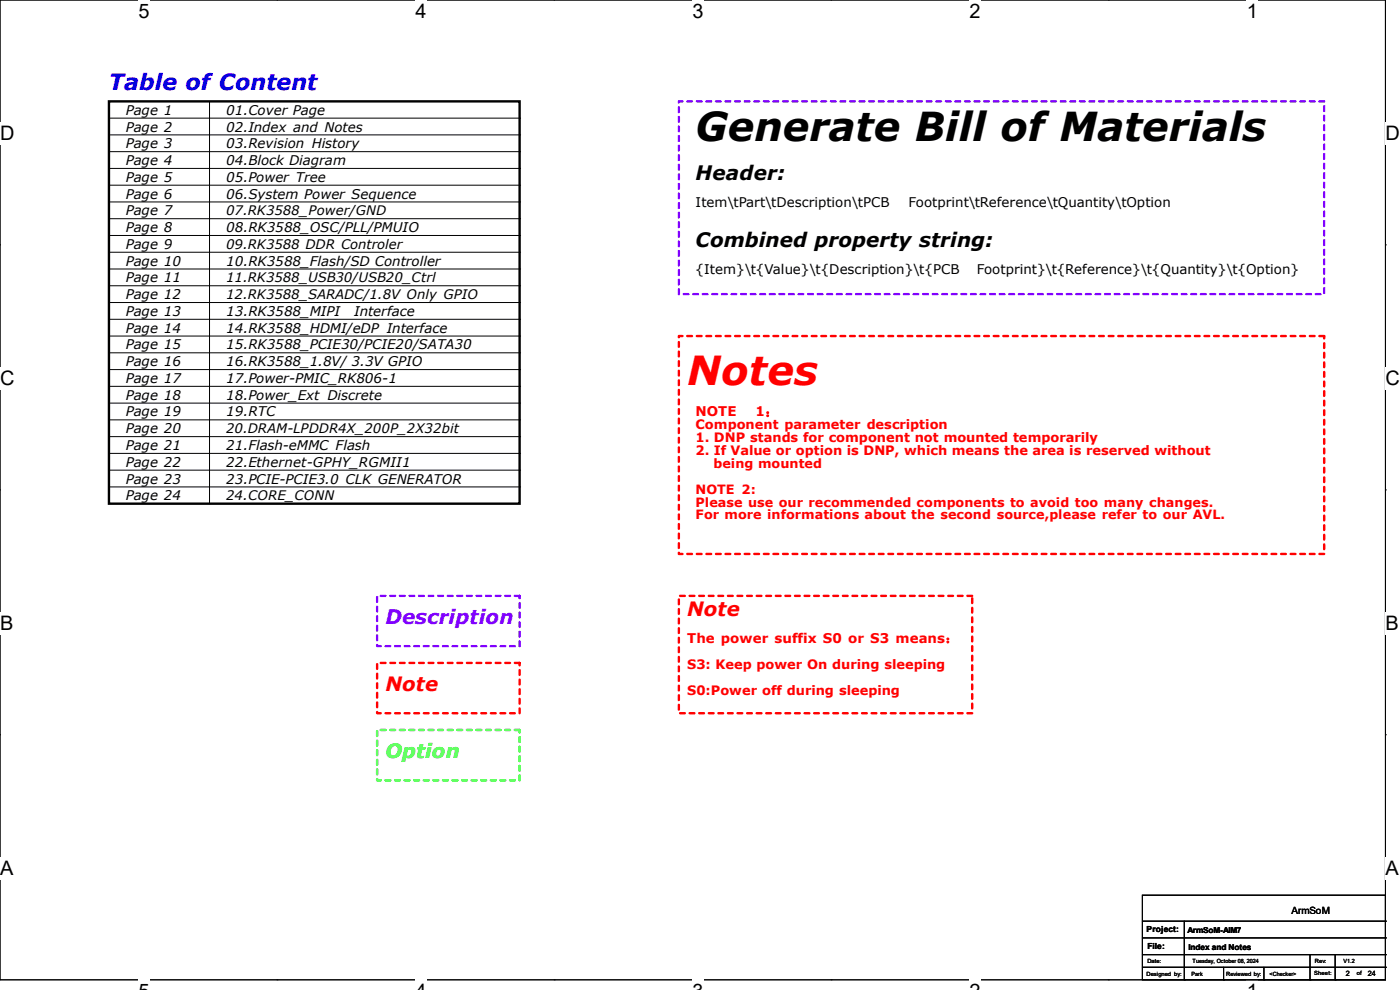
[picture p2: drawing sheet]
<svg xmlns="http://www.w3.org/2000/svg" width="297mm" height="210mm" viewBox="0 0 297 210" stroke-linecap="round" stroke-linejoin="round" font-family="sans-serif">
<defs><g id="words">
<text font-size="8.5" x="147.6" y="30">Generate Bill of Materials</text>
<text font-size="8.5" fill="#f00" x="145.8" y="81.6">Notes</text>
<text font-size="4.7" fill="#00f" x="23.1" y="19.1">Table of Content</text>
<g font-size="4.2">
<text x="29.4" y="3.8">5</text>
<text x="88.1" y="3.8">4</text>
<text x="146.9" y="3.8">3</text>
<text x="205.7" y="3.8">2</text>
<text x="264.5" y="3.8">1</text>
<text x="0" y="29.8">D</text>
<text x="293.9" y="29.8">D</text>
<text x="147.6" y="38.2">Header:</text>
<text x="147.6" y="52.4">Combined property string:</text>
<text x="0" y="81.7">C</text>
<text x="293.9" y="81.7">C</text>
<text x="0" y="133.7">B</text>
<text x="293.9" y="133.7">B</text>
<text x="0" y="185.6">A</text>
<text x="293.9" y="185.6">A</text>
</g>
<g font-size="4.2" fill="#f00">
<text x="145.8" y="130.6">Note</text>
<text x="81.8" y="146.6">Note</text>
</g>
<text font-size="4.2" fill="#8000ff" x="81.8" y="132.4">Description</text>
<text font-size="4.2" fill="#0f0" x="81.8" y="160.8">Option</text>
<g font-size="2.8">
<text x="26.7" y="27.9">Page 2</text>
<text x="26.7" y="24.3">Page 1</text>
<text x="48" y="24.3">01.Cover Page</text>
<text x="48" y="27.9">02.Index and Notes</text>
<text x="26.7" y="31.5">Page 3</text>
<text x="26.7" y="35">Page 4</text>
<text x="48" y="31.5">03.Revision History</text>
<text x="48" y="35">04.Block Diagram</text>
<text x="26.7" y="38.6">Page 5</text>
<text x="48" y="38.6">05.Power Tree</text>
<text x="26.7" y="42.1">Page 6</text>
<text x="26.7" y="45.7">Page 7</text>
<text x="48" y="42.1">06.System Power Sequence</text>
<text x="48" y="45.6">07.RK3588_Power/GND</text>
<text x="147.6" y="43.9">Item\tPart\tDescription\tPCB</text>
<text x="192.7" y="43.9">Footprint\tReference\tQuantity\tOption</text>
<text x="26.7" y="49.2">Page 8</text>
<text x="26.7" y="52.8">Page 9</text>
<text x="48" y="49.2">08.RK3588_OSC/PLL/PMUIO</text>
<text x="48" y="52.7">09.RK3588 DDR Controler</text>
<text x="26.7" y="56.3">Page 10</text>
<text x="26.7" y="59.9">Page 11</text>
<text x="48" y="56.3">10.RK3588_Flash/SD Controller</text>
<text x="48" y="59.9">11.RK3588_USB30/USB20_Ctrl</text>
<text x="147.6" y="58.1">{Item}\t{Value}\t{Description}\t{PCB</text>
<text x="207.2" y="58.1">Footprint}\t{Reference}\t{Quantity}\t{Option}</text>
<text x="26.7" y="63.5">Page 12</text>
<text x="48" y="63.4">12.RK3588_SARADC/1.8V Only GPIO</text>
<text x="26.7" y="67">Page 13</text>
<text x="26.7" y="70.6">Page 14</text>
<text x="48" y="67">13.RK3588_MIPI</text>
<text x="48" y="70.6">14.RK3588_HDMI/eDP Interface</text>
<text x="75.1" y="67">Interface</text>
<text x="26.7" y="74.1">Page 15</text>
<text x="26.7" y="77.7">Page 16</text>
<text x="48" y="74.1">15.RK3588_PCIE30/PCIE20/SATA30</text>
<text x="48" y="77.7">16.RK3588_1.8V/ 3.3V GPIO</text>
<text x="26.7" y="81.2">Page 17</text>
<text x="48" y="81.2">17.Power-PMIC_RK806-1</text>
<text x="26.7" y="84.8">Page 18</text>
<text x="26.7" y="88.3">Page 19</text>
<text x="48" y="84.8">18.Power_Ext Discrete</text>
<text x="48" y="88.3">19.RTC</text>
<text x="26.7" y="91.9">Page 20</text>
<text x="26.7" y="95.5">Page 21</text>
<text x="48" y="91.9">20.DRAM-LPDDR4X_200P_2X32bit</text>
<text x="48" y="95.5">21.Flash-eMMC Flash</text>
<text x="26.7" y="99">Page 22</text>
<text x="48" y="99">22.Ethernet-GPHY_RGMII1</text>
<text x="26.7" y="102.6">Page 23</text>
<text x="26.7" y="106.1">Page 24</text>
<text x="48" y="102.6">23.PCIE-PCIE3.0 CLK GENERATOR</text>
<text x="48" y="106.1">24.CORE_CONN</text>
</g>
<g font-size="2.8" fill="#f00">
<text x="147.6" y="88.3">NOTE</text>
<text x="160.3" y="88.3">1：</text>
<text x="147.6" y="91.1">Component parameter description</text>
<text x="147.6" y="93.9">1. DNP stands for component not mounted temporarily</text>
<text x="147.6" y="96.6">2. If Value or option is DNP, which means the area is reserved without</text>
<text x="145.8" y="136.4">The power suffix S0 or S3 means：</text>
<text x="145.8" y="141.9">S3: Keep power On during sleeping</text>
<text x="145.8" y="147.4">S0:Power off during sleeping</text>
</g>
<g font-size="2.7" fill="#f00">
<text x="151.3" y="99.4">being mounted</text>
<text x="147.6" y="104.8">NOTE 2:</text>
<text x="147.6" y="107.5">Please use our recommended components to avoid too many changes.</text>
<text x="147.6" y="110.2">For more informations about the second source,please refer to our AVL.</text>
</g>
<text font-size="2.1" x="274" y="193.8">ArmSoM</text>
<g font-size="1.8">
<text x="243.2" y="197.8">Project:</text>
<text x="243.4" y="201.3">File:</text>
</g>
<g font-size="1.7">
<text x="251.9" y="197.9">ArmSoM-AIM7</text>
<text x="252.1" y="201.5">Index and Notes</text>
</g>
<g font-size="1.6">
<text x="285.5" y="207">2</text>
<text x="290.2" y="207">24</text>
</g>
<g font-size="1.2">
<text x="243.2" y="207.1">Designed by:</text>
<text x="243.4" y="204.4">Date:</text>
<text x="252.8" y="207.1">Park</text>
<text x="253" y="204.4">Tuesday, October 08, 2024</text>
<text x="260.1" y="207.1">Reviewed by:</text>
<text x="269.4" y="207.1">&lt;Checker&gt;</text>
<text x="278.8" y="206.8">Sheet:</text>
<text x="279" y="204.4">Rev:</text>
<text x="285" y="204.4">V1.2</text>
<text x="287.9" y="206.8">of</text>
</g>
</g></defs>
<path d="M0 0h293.9v207.9h-293.9z" fill="none" stroke="#000" stroke-width=".21"/>
<g fill="#fff">
<path d="M29.4 0h2.3v4.7h-2.3z"/>
<path d="M29.4 207.9h2.3v2.1h-2.3z"/>
</g>
<path d="M58.8 0h.1M58.8 207.9h.1" fill="none" stroke="#000" stroke-width=".21"/>
<g fill="#fff">
<path d="M88.1 0h2.4v4.7h-2.4z"/>
<path d="M88.1 207.9h2.4v2.1h-2.4z"/>
</g>
<path d="M117.6 0h.1M117.6 207.9h.1" fill="none" stroke="#000" stroke-width=".21"/>
<g fill="#fff">
<path d="M146.9 0h2.4v4.7h-2.4z"/>
<path d="M146.9 207.9h2.4v2.1h-2.4z"/>
</g>
<path d="M176.3 0h.1M176.3 207.9h.1" fill="none" stroke="#000" stroke-width=".21"/>
<g fill="#fff">
<path d="M205.7 0h2.4v4.7h-2.4z"/>
<path d="M205.7 207.9h2.4v2.1h-2.4z"/>
</g>
<path d="M235.1 0h.1M235.1 207.9h.1" fill="none" stroke="#000" stroke-width=".21"/>
<g fill="#fff">
<path d="M264.5 0h2.4v4.7h-2.4z"/>
<path d="M264.5 207.9h2.4v2.1h-2.4z"/>
<path d="M0 26h3v4.7h-3z"/>
<path d="M293.9 26h3.1v4.7h-3.1z"/>
<path d="M0 77.9h3v4.7h-3z"/>
<path d="M293.9 77.9h3.1v4.7h-3.1z"/>
</g>
<path d="M0 51.9h.1M293.9 51.9h.1" fill="none" stroke="#000" stroke-width=".21"/>
<g fill="#fff">
<path d="M0 129.9h2.8v4.7h-2.8z"/>
<path d="M293.9 129.9h2.9v4.7h-2.9z"/>
</g>
<path d="M0 103.9h.1M293.9 103.9h.1" fill="none" stroke="#000" stroke-width=".21"/>
<g fill="#fff">
<path d="M0 181.8h2.8v4.8h-2.8z"/>
<path d="M293.8 181.8h3v4.8h-3z"/>
</g>
<g fill="none" stroke="#000" stroke-width=".21">
<path d="M23.1 25.1h87.1M23.1 28.6h87.1M23.1 32.2h87.1M23.1 35.7h87.1M23.1 39.3h87.1M44.4 21.5v85.3M110.2 25.1h.1M110.2 28.6h.1M110.2 32.2h.1M110.2 35.7h.1M110.2 39.3h.1M23.1 42.8h87.1"/>
<path d="M23.1 46.4h87.1M23.1 50h87.1M23.1 53.5h87.1M23.1 57.1h87.1M110.2 42.8h.1M110.2 46.4h.1M110.2 50h.1M110.2 53.5h.1M110.2 57.1h.1M23.1 60.6h87.1M23.1 64.2h87.1M23.1 67.7h87.1"/>
<path d="M23.1 71.3h87.1M23.1 74.8h87.1M23.1 78.4h87.1M110.2 60.6h.1M110.2 64.2h.1M110.2 67.7h.1M110.2 71.3h.1M110.2 74.8h.1M110.2 78.4h.1M23.1 82h87.1M23.1 85.5h87.1M23.1 89.1h87.1"/>
<path d="M23.1 92.6h87.1M23.1 96.2h87.1M23.1 99.7h87.1M110.2 82h.1M110.2 85.5h.1M110.2 89.1h.1M110.2 92.6h.1M110.2 96.2h.1M110.2 99.7h.1M23.1 103.3h87.1M44.4 106.8h.1M110.2 103.3h.1"/>
<path d="M0 155.9h.1M293.9 155.9h.1M242.4 189.9h51.5v18h-51.5zM242.4 195.4h51.5M242.4 199h51.5M251.2 195.4v12.5M293.9 195.4h.1M293.9 199h.1M242.4 202.5h51.5M242.4 205.2h51.5M251.2 207.9h.1M259.6 207.9h.1"/>
<path d="M259.6 205.2v2.7M268.1 207.9h.1M268.1 205.2v2.7M277.9 207.9h.1M277.9 202.5v5.4M283.3 207.9h.1M283.3 202.5v5.4M293.9 202.5h.1M293.9 205.2h.1"/>
</g>
<path d="M144 71.3h136.9v46.2h-136.9zM144 126.4h62.2v24.9h-62.2zM80 140.6h30.2v10.7h-30.2z" fill="none" stroke="#f00" stroke-width=".51" stroke-dasharray="1 1"/>
<path d="M144 21.5h136.9v40.9h-136.9zM80 126.4h30.2v10.7h-30.2z" fill="none" stroke="#8000ff" stroke-width=".51" stroke-dasharray="1 1"/>
<path d="M80 154.9h30.2v10.6h-30.2z" fill="none" stroke="#0f0" stroke-width=".51" stroke-dasharray="1 1"/>
<path d="M23.1 21.5h87.1v85.3h-87.1z" fill="none" stroke="#000" stroke-width=".51"/>
<use href="#words"/>
</svg>
